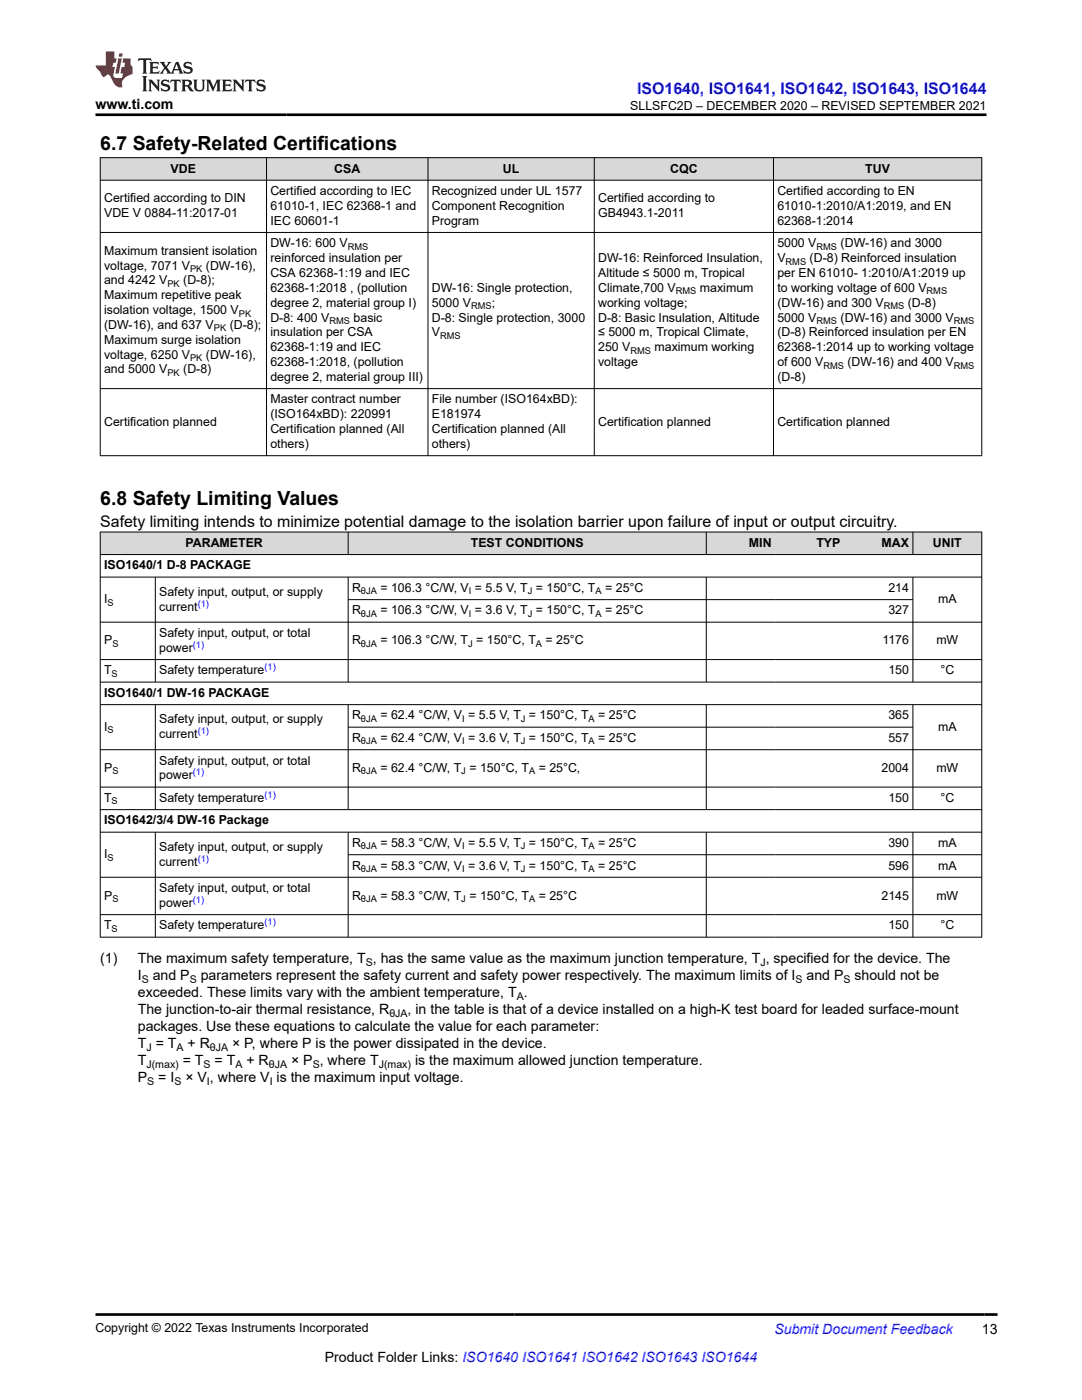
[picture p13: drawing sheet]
<svg xmlns="http://www.w3.org/2000/svg" width="216mm" height="279mm" viewBox="0 0 216 279" stroke-linecap="round" stroke-linejoin="round" font-family="sans-serif">
<defs><g id="words">
<g font-size="3.9">
<text x="20" y="29.9">6.7 Safety-Related Certifications</text>
<text x="20" y="100.7">6.8 Safety Limiting Values</text>
</g>
<text font-size="3.2" fill="#00f" x="127.1" y="18.7">ISO1640, ISO1641, ISO1642, ISO1643, ISO1644</text>
<text font-size="3.2" x="20" y="105.1">Safety limiting intends to minimize potential damage to the isolation barrier upon failure of input or output circuitry.</text>
<g font-size="2.8">
<text x="19" y="21.8">www.ti.com</text>
<text x="20" y="192.2">(1)</text>
<text x="27.5" y="192.2">The maximum safety temperature, T , has the same value as the maximum junction temperature, T , specified for the device. The</text>
<text x="27.5" y="195.6">I</text>
<text x="30.5" y="195.6">and P</text>
<text x="40.1" y="195.6">parameters represent the safety current and safety power respectively. The maximum limits of I</text>
<text x="160.9" y="195.6">and P</text>
<text x="170.5" y="195.6">should not be</text>
<text x="27.5" y="199">exceeded. These limits vary with the ambient temperature, T .</text>
<text x="27.5" y="202.3">The junction-to-air thermal resistance, R</text>
<text x="81.3" y="202.3">, in the table is that of a device installed on a high-K test board for leaded surface-mount</text>
<text x="27.5" y="205.7">packages. Use these equations to calculate the value for each parameter:</text>
<text x="27.5" y="209.1">T = T</text>
<text x="37.4" y="209.1">+ R</text>
<text x="46.3" y="209.1">× P, where P is the power dissipated in the device.</text>
<text x="27.5" y="212.5">T</text>
<text x="27.5" y="215.9">P</text>
<text x="31.6" y="215.9">= I</text>
<text x="36.5" y="212.5">= T</text>
<text x="37" y="215.9">× V , where V is the maximum input voltage.</text>
<text x="42.8" y="212.5">= T</text>
<text x="49.2" y="212.5">+ R</text>
<text x="58.1" y="212.5">× P , where T</text>
<text x="82.8" y="212.5">is the maximum allowed junction temperature.</text>
<text x="195.9" y="266.1">13</text>
<text x="64.8" y="271.7">Product Folder Links: ISO1640 ISO1641 ISO1642 ISO1643 ISO1644</text>
</g>
<text font-size="2.8" fill="#00f" x="154.5" y="266.2">Submit Document Feedback</text>
<g font-size="2.5">
<text x="125.8" y="21.9">SLLSFC2D – DECEMBER 2020 – REVISED SEPTEMBER 2021</text>
<text x="34.1" y="34.4">VDE</text>
<text x="66.7" y="34.4">CSA</text>
<text x="100.3" y="34.4">UL</text>
<text x="133.7" y="34.4">CQC</text>
<text x="172.7" y="34.4">TUV</text>
<text x="20.8" y="40.4">Certified according to DIN</text>
<text x="54" y="38.9">Certified according to IEC</text>
<text x="54" y="41.9">61010-1, IEC 62368-1 and</text>
<text x="86.2" y="38.9">Recognized under UL 1577</text>
<text x="86.2" y="41.9">Component Recognition</text>
<text x="119.3" y="40.4">Certified according to</text>
<text x="155.1" y="38.9">Certified according to EN</text>
<text x="155.1" y="41.9">61010-1:2010/A1:2019, and EN</text>
<text x="20.8" y="43.4">VDE V 0884-11:2017-01</text>
<text x="54" y="44.9">IEC 60601-1</text>
<text x="86.2" y="44.9">Program</text>
<text x="119.3" y="43.4">GB4943.1-2011</text>
<text x="155.1" y="44.9">62368-1:2014</text>
<text x="20.8" y="50.8">Maximum transient isolation</text>
<text x="20.8" y="53.8">voltage, 7071 V</text>
<text x="41.1" y="53.8">(DW-16),</text>
<text x="54" y="49.4">DW-16: 600 V</text>
<text x="54" y="52.3">reinforced insulation per</text>
<text x="119.3" y="52.3">DW-16: Reinforced Insulation,</text>
<text x="155.1" y="52.3">V</text>
<text x="155.1" y="49.4">5000 V</text>
<text x="161.6" y="52.3">(D-8) Reinforced insulation</text>
<text x="167.7" y="49.4">(DW-16) and 3000</text>
<text x="20.8" y="56.8">and 4242 V</text>
<text x="20.8" y="59.7">Maximum repetitive peak</text>
<text x="36.6" y="56.8">(D-8);</text>
<text x="54" y="55.3">CSA 62368-1:19 and IEC</text>
<text x="54" y="58.2">62368-1:2018 , (pollution</text>
<text x="86.2" y="58.2">DW-16: Single protection,</text>
<text x="119.3" y="55.3">Altitude ≤ 5000 m, Tropical</text>
<text x="119.3" y="58.2">Climate,700 V</text>
<text x="139.7" y="58.2">maximum</text>
<text x="155.1" y="55.3">per EN 61010- 1:2010/A1:2019 up</text>
<text x="155.1" y="58.2">to working voltage of 600 V</text>
<text x="20.8" y="62.7">isolation voltage, 1500 V</text>
<text x="20.8" y="65.6">(DW-16), and 637 V</text>
<text x="45.8" y="65.6">(D-8);</text>
<text x="54" y="61.2">degree 2, material group I)</text>
<text x="54" y="64.2">D-8: 400 V</text>
<text x="70.6" y="64.2">basic</text>
<text x="86.2" y="64.2">D-8: Single protection, 3000</text>
<text x="86.2" y="61.2">5000 V</text>
<text x="98.1" y="61.2">;</text>
<text x="119.3" y="61.2">working voltage;</text>
<text x="119.3" y="64.2">D-8: Basic Insulation, Altitude</text>
<text x="155.1" y="61.2">(DW-16) and 300 V</text>
<text x="155.1" y="64.2">5000 V</text>
<text x="167.7" y="64.2">(DW-16) and 3000 V</text>
<text x="181.1" y="61.2">(D-8)</text>
<text x="20.8" y="68.6">Maximum surge isolation</text>
<text x="20.8" y="71.6">voltage, 6250 V</text>
<text x="41.1" y="71.6">(DW-16),</text>
<text x="53.9" y="67.1">insulation per CSA</text>
<text x="53.9" y="70.1">62368-1:19 and IEC</text>
<text x="86.2" y="67.1">V</text>
<text x="119.3" y="67.1">≤ 5000 m, Tropical Climate,</text>
<text x="119.3" y="70.1">250 V</text>
<text x="130.6" y="70.1">maximum working</text>
<text x="155.1" y="67.1">(D-8) Reinforced insulation per EN</text>
<text x="155.1" y="70.1">62368-1:2014 up to working voltage</text>
<text x="20.8" y="74.5">and 5000 V</text>
<text x="36.6" y="74.5">(D-8)</text>
<text x="53.9" y="73.1">62368-1:2018, (pollution</text>
<text x="53.9" y="76">degree 2, material group III)</text>
<text x="119.3" y="73.1">voltage</text>
<text x="155.1" y="73.1">of 600 V</text>
<text x="155.1" y="76">(D-8)</text>
<text x="169.1" y="73.1">(DW-16) and 400 V</text>
<text x="54" y="80.5">Master contract number</text>
<text x="54" y="83.5">(ISO164xBD): 220991</text>
<text x="86.2" y="80.5">File number (ISO164xBD):</text>
<text x="86.2" y="83.5">E181974</text>
<text x="20.8" y="85">Certification planned</text>
<text x="54" y="86.4">Certification planned (All</text>
<text x="54" y="89.4">others)</text>
<text x="86.2" y="86.4">Certification planned (All</text>
<text x="86.2" y="89.4">others)</text>
<text x="119.3" y="85">Certification planned</text>
<text x="155.1" y="85">Certification planned</text>
<text x="20.8" y="113.6">ISO1640/1 D-8 PACKAGE</text>
<text x="37" y="109.1">PARAMETER</text>
<text x="94" y="109.1">TEST CONDITIONS</text>
<text x="149.4" y="109.1">MIN</text>
<text x="162.9" y="109.1">TYP</text>
<text x="175.9" y="109.1">MAX</text>
<text x="186.1" y="109.1">UNIT</text>
<text x="31.8" y="118.9">Safety input, output, or supply</text>
<text x="70.2" y="118.1">R</text>
<text x="75.9" y="118.1">= 106.3 °C/W, V = 5.5 V, T = 150°C, T</text>
<text x="120.7" y="118.1">= 25°C</text>
<text x="177.3" y="118.1">214</text>
<text x="20.8" y="120.4">I</text>
<text x="31.8" y="121.9">current</text>
<text x="70.2" y="122.6">R</text>
<text x="75.9" y="122.6">= 106.3 °C/W, V = 3.6 V, T = 150°C, T</text>
<text x="120.7" y="122.6">= 25°C</text>
<text x="177.3" y="122.6">327</text>
<text x="187.2" y="120.4">mA</text>
<text x="20.8" y="128.6">P</text>
<text x="31.8" y="127.1">Safety input, output, or total</text>
<text x="31.8" y="130.1">power</text>
<text x="70.2" y="128.6">R</text>
<text x="75.9" y="128.6">= 106.3 °C/W, T = 150°C, T</text>
<text x="108.9" y="128.6">= 25°C</text>
<text x="176.1" y="128.6">1176</text>
<text x="186.8" y="128.6">mW</text>
<text x="20.8" y="134.6">T</text>
<text x="31.8" y="134.6">Safety temperature</text>
<text x="177.3" y="134.6">150</text>
<text x="187.6" y="134.6">°C</text>
<text x="20.8" y="139.1">ISO1640/1 DW-16 PACKAGE</text>
<text x="70.2" y="143.6">R</text>
<text x="75.9" y="143.6">= 62.4 °C/W, V = 5.5 V, T = 150°C, T</text>
<text x="119.4" y="143.6">= 25°C</text>
<text x="177.3" y="143.6">365</text>
<text x="20.8" y="145.8">I</text>
<text x="31.8" y="144.4">Safety input, output, or supply</text>
<text x="31.8" y="147.3">current</text>
<text x="70.2" y="148.1">R</text>
<text x="75.9" y="148.1">= 62.4 °C/W, V = 3.6 V, T = 150°C, T</text>
<text x="119.4" y="148.1">= 25°C</text>
<text x="177.3" y="148.1">557</text>
<text x="187.2" y="145.8">mA</text>
<text x="20.8" y="154.1">P</text>
<text x="31.8" y="152.6">Safety input, output, or total</text>
<text x="31.8" y="155.5">power</text>
<text x="70.2" y="154.1">R</text>
<text x="75.9" y="154.1">= 62.4 °C/W, T = 150°C, T</text>
<text x="107.5" y="154.1">= 25°C,</text>
<text x="175.9" y="154.1">2004</text>
<text x="186.8" y="154.1">mW</text>
<text x="20.8" y="160">T</text>
<text x="31.8" y="160">Safety temperature</text>
<text x="177.3" y="160">150</text>
<text x="187.6" y="160">°C</text>
<text x="20.8" y="164.5">ISO1642/3/4 DW-16 Package</text>
<text x="20.8" y="171.3">I</text>
<text x="31.8" y="169.8">Safety input, output, or supply</text>
<text x="31.8" y="172.8">current</text>
<text x="70.2" y="169">R</text>
<text x="70.2" y="173.5">R</text>
<text x="75.9" y="169">= 58.3 °C/W, V = 5.5 V, T = 150°C, T</text>
<text x="75.9" y="173.5">= 58.3 °C/W, V = 3.6 V, T = 150°C, T</text>
<text x="119.4" y="169">= 25°C</text>
<text x="119.4" y="173.5">= 25°C</text>
<text x="177.3" y="169">390</text>
<text x="177.3" y="173.5">596</text>
<text x="187.2" y="169">mA</text>
<text x="187.2" y="173.5">mA</text>
<text x="20.8" y="179.5">P</text>
<text x="31.8" y="178">Safety input, output, or total</text>
<text x="70.2" y="179.5">R</text>
<text x="75.9" y="179.5">= 58.3 °C/W, T = 150°C, T</text>
<text x="107.5" y="179.5">= 25°C</text>
<text x="175.9" y="179.5">2145</text>
<text x="186.8" y="179.5">mW</text>
<text x="20.8" y="185.5">T</text>
<text x="31.8" y="181">power</text>
<text x="31.8" y="185.5">Safety temperature</text>
<text x="177.3" y="185.5">150</text>
<text x="187.6" y="185.5">°C</text>
<text x="19" y="265.9">Copyright © 2022 Texas Instruments Incorporated</text>
</g>
<g font-size="2.1">
<text x="28.3" y="196.1">S</text>
<text x="37.9" y="196.1">S</text>
<text x="73" y="192.8">S</text>
<text x="151.7" y="192.8">J</text>
<text x="158.7" y="196.1">S</text>
<text x="168.3" y="196.1">S</text>
<text x="77.7" y="202.9">θJA</text>
<text x="103.1" y="199.5">A</text>
<text x="29.2" y="209.7">J</text>
<text x="35.2" y="209.7">A</text>
<text x="41.9" y="209.7">θJA</text>
<text x="29.2" y="213.1">J(max)</text>
<text x="40.6" y="213.1">S</text>
<text x="47" y="213.1">A</text>
<text x="53.6" y="213.1">θJA</text>
<text x="62.4" y="213.1">S</text>
<text x="75.6" y="213.1">J(max)</text>
<text x="29.4" y="216.5">S</text>
<text x="34.8" y="216.5">S</text>
<text x="41.3" y="216.5">I</text>
<text x="53.8" y="216.5">I</text>
</g>
<g font-size="1.9">
<text x="69.4" y="49.8">RMS</text>
<text x="156.8" y="52.8">RMS</text>
<text x="162.9" y="49.8">RMS</text>
<text x="33.4" y="57.3">PK</text>
<text x="37.9" y="54.3">PK</text>
<text x="134.9" y="58.7">RMS</text>
<text x="184.9" y="58.7">RMS</text>
<text x="47.7" y="63.2">PK</text>
<text x="65.8" y="64.7">RMS</text>
<text x="94" y="61.7">RMS</text>
<text x="162.9" y="64.7">RMS</text>
<text x="176.3" y="61.7">RMS</text>
<text x="190.3" y="64.7">RMS</text>
<text x="42.7" y="66.1">PK</text>
<text x="87.8" y="67.6">RMS</text>
<text x="125.8" y="70.6">RMS</text>
<text x="33.4" y="75">PK</text>
<text x="37.9" y="72.1">PK</text>
<text x="164.3" y="73.6">RMS</text>
<text x="190.3" y="73.6">RMS</text>
<text x="72" y="118.6">θJA</text>
<text x="93.6" y="118.6">I</text>
<text x="105.3" y="118.6">J</text>
<text x="118.8" y="118.6">A</text>
<text x="21.5" y="120.9">S</text>
<text x="72" y="123.1">θJA</text>
<text x="93.6" y="123.1">I</text>
<text x="105.3" y="123.1">J</text>
<text x="118.8" y="123.1">A</text>
<text x="22.4" y="129.1">S</text>
<text x="72" y="129.1">θJA</text>
<text x="93.4" y="129.1">J</text>
<text x="106.9" y="129.1">A</text>
<text x="22.3" y="135.1">S</text>
<text x="21.5" y="146.3">S</text>
<text x="72" y="144.1">θJA</text>
<text x="72" y="148.6">θJA</text>
<text x="92.2" y="144.1">I</text>
<text x="92.2" y="148.6">I</text>
<text x="103.9" y="144.1">J</text>
<text x="103.9" y="148.6">J</text>
<text x="117.5" y="144.1">A</text>
<text x="117.5" y="148.6">A</text>
<text x="22.4" y="154.6">S</text>
<text x="72" y="154.6">θJA</text>
<text x="92.1" y="154.6">J</text>
<text x="105.6" y="154.6">A</text>
<text x="22.3" y="160.5">S</text>
<text x="21.5" y="171.8">S</text>
<text x="72" y="169.5">θJA</text>
<text x="92.2" y="169.5">I</text>
<text x="103.9" y="169.5">J</text>
<text x="117.5" y="169.5">A</text>
<text x="72" y="174">θJA</text>
<text x="92.2" y="174">I</text>
<text x="103.9" y="174">J</text>
<text x="117.5" y="174">A</text>
<text x="22.3" y="186">S</text>
<text x="22.4" y="180">S</text>
<text x="72" y="180">θJA</text>
<text x="92.1" y="180">J</text>
<text x="105.6" y="180">A</text>
</g>
<g font-size="1.9" fill="#00f">
<text x="39.4" y="121">(1)</text>
<text x="38.5" y="129.3">(1)</text>
<text x="52.8" y="133.8">(1)</text>
<text x="39.4" y="146.5">(1)</text>
<text x="38.5" y="154.7">(1)</text>
<text x="52.8" y="159.2">(1)</text>
<text x="39.4" y="171.9">(1)</text>
<text x="38.5" y="180.2">(1)</text>
<text x="52.8" y="184.7">(1)</text>
</g>
</g></defs>
<g fill="#d8d8d8">
<path d="M20 31.5h175.9v4.5h-175.9z" fill-rule="evenodd"/>
<path d="M20.1 31.5h33v4.4h-33z" fill-rule="evenodd"/>
<path d="M53.2 31.5h32.1v4.4h-32.1z" fill-rule="evenodd"/>
<path d="M85.5 31.5h33v4.4h-33z" fill-rule="evenodd"/>
<path d="M118.6 31.5h35.7v4.4h-35.7z" fill-rule="evenodd"/>
<path d="M154.4 31.5h41.4v4.4h-41.4z" fill-rule="evenodd"/>
</g>
<path d="M19.9 31.5h176.1M19.9 36h176.1M20 31.4v59.6M53.2 31.4v59.6M85.4 31.4v59.6M118.6 31.4v59.6M154.3 31.4v59.6M195.9 31.4v59.6M19.9 46.4h176.1M19.9 77.6h176.1M19.9 90.9h176.1" fill="none" stroke="#000" stroke-width=".2"/>
<g fill="#d8d8d8">
<path d="M20 106.2h175.9v4.5h-175.9z" fill-rule="evenodd"/>
<path d="M20.1 106.2h49.3v4.4h-49.3z" fill-rule="evenodd"/>
<path d="M69.5 106.2h71.4v4.4h-71.4z" fill-rule="evenodd"/>
<path d="M141 106.2h13.7v4.4h-13.7z" fill-rule="evenodd"/>
<path d="M154.7 106.2h13.7v4.4h-13.7z" fill-rule="evenodd"/>
<path d="M168.4 106.2h13.7v4.4h-13.7z" fill-rule="evenodd"/>
<path d="M182.2 106.2h13.6v4.4h-13.6z" fill-rule="evenodd"/>
</g>
<g fill="none" stroke="#000" stroke-width=".2">
<path d="M19.9 106.2h176.1M19.9 110.7h176.1M19.9 115.2h176.1M20 106.1v81M31 115.2v21M69.5 106.1v4.6M69.5 115.2v21M69.5 119.7h112.7M140.9 106.1v4.6M140.9 115.2v21M182.2 106.1v4.6M182.2 115.2v21"/>
<path d="M195.9 106.1v81M19.9 124.2h176.1M19.9 131.6h176.1M19.9 136.1h176.1M19.9 140.6h176.1M19.9 149.6h176.1M19.9 157.1h176.1M31 140.6v21M69.5 140.6v21M69.5 145.1h112.7M140.9 140.6v21M182.2 140.6v21"/>
<path d="M19.9 161.6h176.1M19.9 166.1h176.1M31 166.1v21M69.5 166.1v21M69.5 170.6h126.5M140.9 166.1v21M182.2 166.1v21M196 175.1h-176.1M19.9 182.5h176.1M19.9 187h176.1"/>
</g>
<path d="M27.7 11.6l-.2 .6 .5-.2h.6v.1v2.2l-.2 .4h1l-.2-.4v-2.2v-.1h.5l.5 .2-.1-.6zM29.8 12.4l.2 .3v1.6l-.2 .4h1.9l.1-.6a1.08 1.08 0 0 1-1.3 .2v-.7h.6l.4 .2v-.7l-.4 .2h-.6v-.5l.2-.2a1 1 0 0 1 1 .3l-.1-.5zM31.8 12.4l1 1.1-1 1.2h.9l-.2-.2 .4-.8 .5 .8-.2 .2h1.6l-.2-.2 .1-.5h1l.1 .5-.1 .2h.9l-.2-.4-.8-1.9h-.5l-1 2.1-.8-1.1 .9-1h-.8l.2 .2-.5 .6-.3-.6 .1-.2zM35.2 12.8l.4 1h-.8zM36.8 12.5a.65 .65 0 0 0-.2 .7 .65 .65 0 0 0 .6 .5l.7 .1 .1 .3a.79 .79 0 0 1-.7 .4 .79 .79 0 0 1-.7-.5l.1 .7 .2-.1a.93 .93 0 0 0 1.1 0 .93 .93 0 0 0 .4-.9 1.46 1.46 0 0 0-1.2-.6l-.1-.3a1.09 1.09 0 0 1 1.2 .2l-.2-.6-.1 .1-.6-.2zM28.4 15.2l.2 .4v2.2l-.2 .4h1l-.2-.4v-2.2l.2-.4zM29.6 15.9l.2 .4v1.5l-.2 .4h.8l-.3-.4v-1.3l1.7 1.8v-2l.2-.4h-.8l.2 .2 .1 1.1-1.2-1.3zM32.3 16a.65 .65 0 0 0-.2 .8 .65 .65 0 0 0 .7 .4l.6 .2 .1 .2a.79 .79 0 0 1-.7 .4 .79 .79 0 0 1-.7-.5l.1 .7 .2-.1a.93 .93 0 0 0 1.1 .1 .93 .93 0 0 0 .4-1 1.46 1.46 0 0 0-1.2-.5l-.1-.4a1.09 1.09 0 0 1 1.2 .2l-.2-.6-.1 .1-.6-.1zM34.1 15.9l-.1 .6a.63 .63 0 0 1 .7-.3l.1 1.6-.3 .4h1l-.2-.4v-1.6a.66 .66 0 0 1 .8 .3l-.1-.6zM36.2 15.9l.2 .4v1.5l-.2 .4h.9l-.2-.2v-.7h.5l.1 .2a.79 .79 0 0 0 1.2 .6l-1-.9a.61 .61 0 0 0 .6-.6 .61 .61 0 0 0-.5-.7zM36.9 16.2h.2a.47 .47 0 0 1 .5 .1 .47 .47 0 0 1 .1 .5l-.2 .1-.6 .1zM38.5 15.9l.2 .2a2.27 2.27 0 0 0 .4 2 1.04 1.04 0 0 0 1.7-.7v-1.3l.2-.2h-.8l.2 .4v1.1a.6 .6 0 0 1-.6 .6 .6 .6 0 0 1-.6-.6v-1.1l.3-.4zM41.1 15.9l.2 .4v1.5l-.2 .4h.7l-.2-.4v-1.4l.9 1.9 .8-1.9v1.4l-.2 .4h1l-.3-.4v-1.5l.3-.4h-.8l-.7 1.5-.7-1.5zM44.3 15.9l.2 .4v1.5l-.2 .4h1.9l.1-.6a1.09 1.09 0 0 1-1.3 .2v-.7h.6l.4 .2v-.6l-.4 .2h-.6v-.6l.2-.1a1.01 1.01 0 0 1 1 .3l-.1-.6zM46.4 15.9l.3 .4v1.5l-.3 .4h.8l-.2-.4v-1.3l1.6 1.8v-2l.2-.4h-.7l.2 .2v1.1l-1.2-1.3zM49 15.9l-.1 .6a.63 .63 0 0 1 .8-.3v1.6l-.3 .4h1l-.2-.4v-1.6a.66 .66 0 0 1 .8 .3l-.1-.6zM51.4 16a.65 .65 0 0 0-.2 .8 .65 .65 0 0 0 .6 .4l.6 .2 .2 .2a.79 .79 0 0 1-.8 .4 .79 .79 0 0 1-.6-.5l.1 .7 .2-.1a.93 .93 0 0 0 1 .1 .93 .93 0 0 0 .5-1 1.46 1.46 0 0 0-1.3-.5l-.1-.4a1.09 1.09 0 0 1 1.3 .2l-.2-.6-.2 .1-.5-.1z" fill="#231f20"/>
<path d="M21.1 10.3v2.7h-2.1l.1 .4 .9 1a.95 .95 0 0 0 .9 .9 .59 .59 0 0 1 .6-.4 .59 .59 0 0 1 .5 .3l.4 .8a1.59 1.59 0 0 0 2.1 1.4 1.61 1.61 0 0 1 1-2.3l1-.3-.1-1.5a1.59 1.59 0 0 1-.4-1.7h-1.4l-.2 .9h.5l-.1 .9h-.5l-.2 .9v.3l.4 .1-.2 .9h-.6a.73 .73 0 0 1-1.1-.7l.3-1.5h-.5l.2-.9h.5l.2-.9h-.5v-1.3zM23.6 11.6l-.6 3.1h.7l.6-3.1zM23.8 10.7l-.1 .6h.7l.1-.6z" fill="#ed1c24"/>
<path d="M19 22.9h177.8M19 262.3h180" fill="none" stroke="#000" stroke-width=".53"/>
<use href="#words"/>
</svg>
